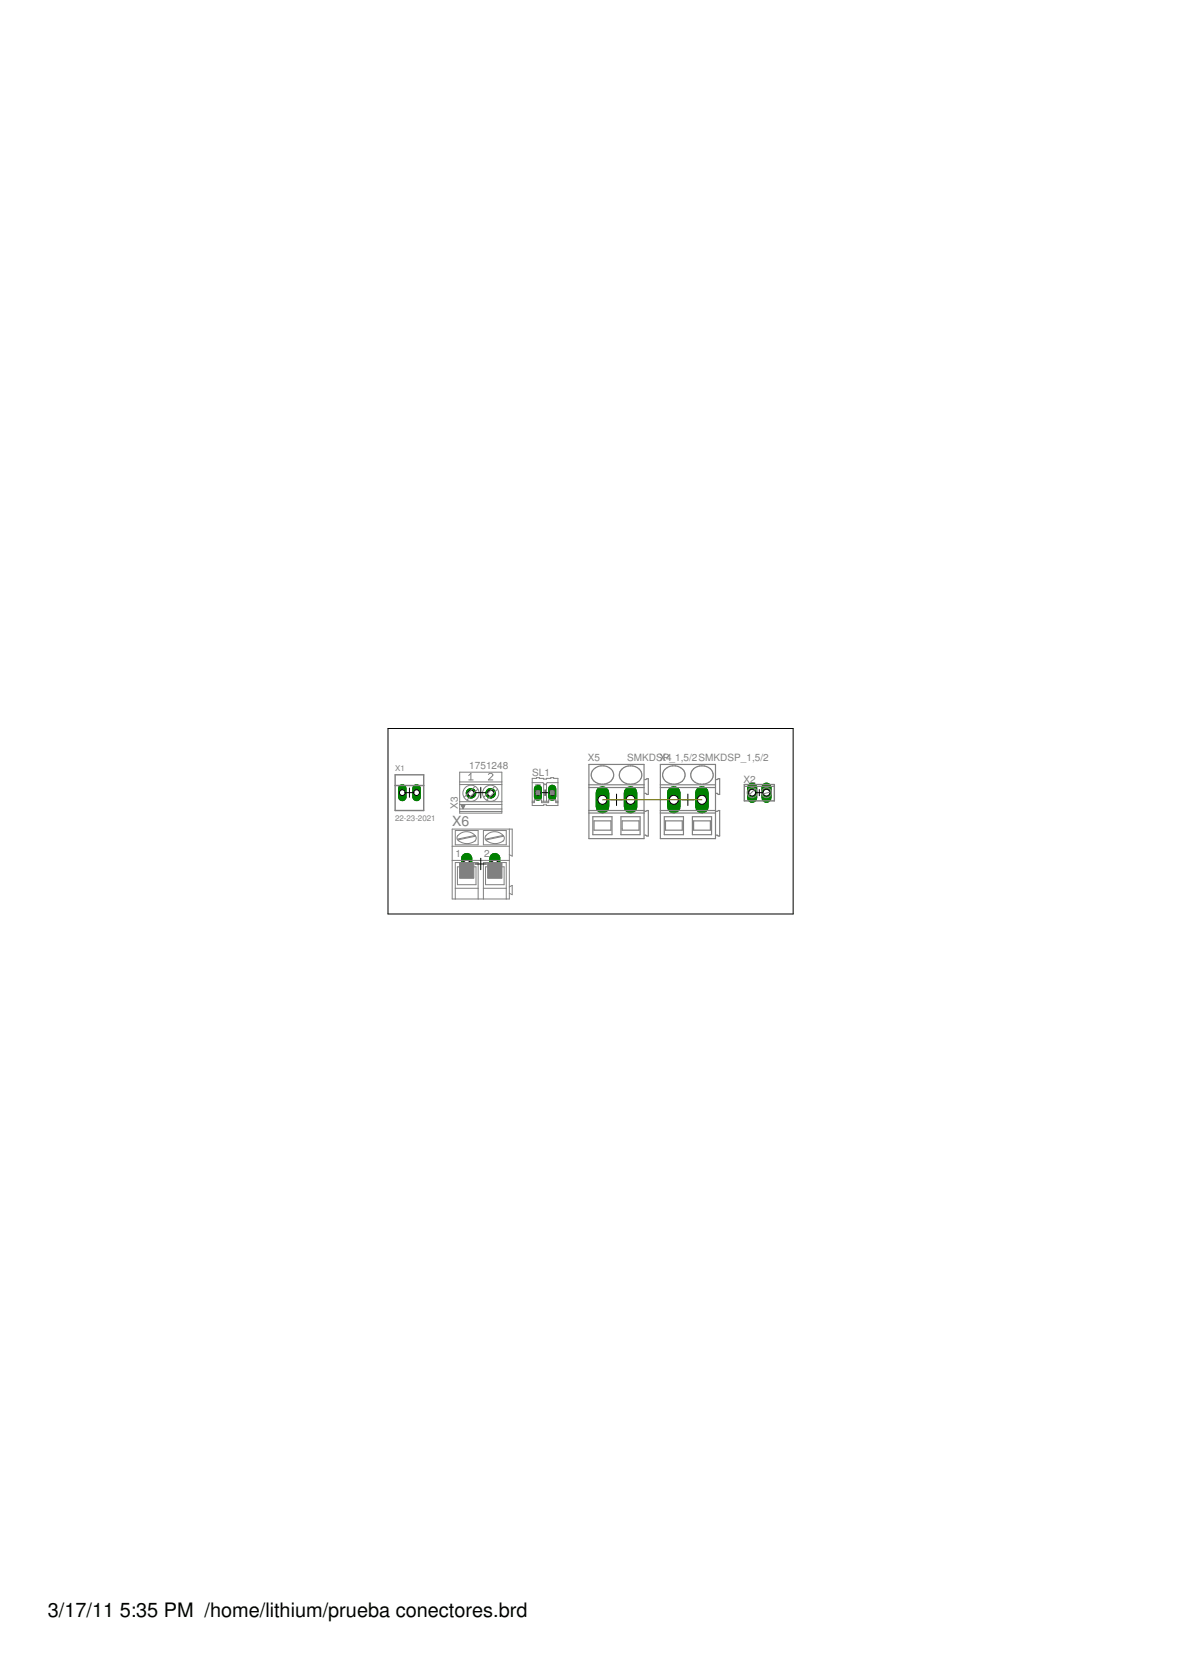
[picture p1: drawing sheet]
<svg xmlns="http://www.w3.org/2000/svg" width="210mm" height="297mm" viewBox="0 0 210 297" stroke-linecap="round" stroke-linejoin="round" font-family="sans-serif">
<defs><g id="words">
<g font-size="3.5">
<text x="8.5" y="287.5">3/17/11</text>
<text x="21.3" y="287.5">5:35 PM /home/lithium/prueba conectores.brd</text>
</g>
<text font-size="2.5" fill="#808080" x="80.4" y="146.9">X6</text>
<g font-size="1.8" fill="#808080">
<text x="83.4" y="136.8">1751248</text>
<text x="94.6" y="138">SL1</text>
<text x="104.5" y="135.2">X5</text>
<text x="111.5" y="135.2">SMKDSXP4_1,5/2SMKDSP_1,5/2</text>
<text x="81.4" y="143.8" transform="rotate(-90 81.4 143.8)">X3</text>
<text x="132.2" y="139.1">X2</text>
<text x="81" y="152.3">1</text>
<text x="86" y="152.3">2</text>
</g>
<g font-size="1.4" fill="#808080">
<text x="70.2" y="137.1">X1</text>
<text x="96.1" y="140" transform="rotate(-90 96.1 140)">1</text>
<text x="70.2" y="146">22-23-2021</text>
</g>
</g></defs>
<path d="M95.6 140.2v1.4z" fill="#008000" stroke="#008000" stroke-width="1.4"/>
<circle cx="95.6" cy="140.9" r=".47" fill="#fff" stroke="#000" stroke-width=".18"/>
<path d="M98.1 140.2v1.4z" fill="#008000" stroke="#008000" stroke-width="1.4"/>
<circle cx="98.1" cy="140.9" r=".47" fill="#fff" stroke="#000" stroke-width=".18"/>
<path d="M71.5 140.2v1.5z" fill="#008000" stroke="#008000" stroke-width="1.5"/>
<circle cx="71.5" cy="140.9" r=".51" fill="#fff" stroke="#000" stroke-width=".18"/>
<path d="M74 140.2v1.5z" fill="#008000" stroke="#008000" stroke-width="1.5"/>
<circle cx="74" cy="140.9" r=".51" fill="#fff" stroke="#000" stroke-width=".18"/>
<path d="M133.7 140v1.8z" fill="#008000" stroke="#008000" stroke-width="1.8"/>
<circle cx="133.7" cy="140.9" r=".59" fill="#fff" stroke="#000" stroke-width=".18"/>
<path d="M136.2 140v1.8z" fill="#008000" stroke="#008000" stroke-width="1.8"/>
<circle cx="136.2" cy="140.9" r=".59" fill="#fff" stroke="#000" stroke-width=".18"/>
<circle cx="83.7" cy="141" r=".85" fill="#008000" stroke="#008000" stroke-width=".18"/>
<circle cx="83.7" cy="141" r=".55" fill="#fff" stroke="#000" stroke-width=".18"/>
<circle cx="87.2" cy="141" r=".85" fill="#008000" stroke="#008000" stroke-width=".18"/>
<circle cx="87.2" cy="141" r=".55" fill="#fff" stroke="#000" stroke-width=".18"/>
<path d="M119.8 141v2.4z" fill="#008000" stroke="#008000" stroke-width="2.4"/>
<circle cx="119.8" cy="142.2" r=".8" fill="#fff" stroke="#000" stroke-width=".18"/>
<path d="M124.8 141v2.4z" fill="#008000" stroke="#008000" stroke-width="2.4"/>
<circle cx="124.8" cy="142.2" r=".8" fill="#fff" stroke="#000" stroke-width=".18"/>
<path d="M107.1 141v2.4z" fill="#008000" stroke="#008000" stroke-width="2.4"/>
<circle cx="107.1" cy="142.2" r=".8" fill="#fff" stroke="#000" stroke-width=".18"/>
<path d="M112.1 141v2.4z" fill="#008000" stroke="#008000" stroke-width="2.4"/>
<circle cx="112.1" cy="142.2" r=".8" fill="#fff" stroke="#000" stroke-width=".18"/>
<path d="M83 152.6v2z" fill="#008000" stroke="#008000" stroke-width="2"/>
<circle cx="83" cy="153.6" r=".66" fill="#fff" stroke="#000" stroke-width=".18"/>
<path d="M87.9 152.6v2z" fill="#008000" stroke="#008000" stroke-width="2"/>
<circle cx="87.9" cy="153.6" r=".66" fill="#fff" stroke="#000" stroke-width=".18"/>
<path d="M95.6 140.2v1.4z" fill="#008000" stroke="#008000" stroke-width="1.4"/>
<circle cx="95.6" cy="140.9" r=".47" fill="#fff" stroke="#000" stroke-width=".18"/>
<path d="M98.1 140.2v1.4z" fill="#008000" stroke="#008000" stroke-width="1.4"/>
<circle cx="98.1" cy="140.9" r=".47" fill="#fff" stroke="#000" stroke-width=".18"/>
<path d="M71.5 140.2v1.5z" fill="#008000" stroke="#008000" stroke-width="1.5"/>
<circle cx="71.5" cy="140.9" r=".51" fill="#fff" stroke="#000" stroke-width=".18"/>
<path d="M74 140.2v1.5z" fill="#008000" stroke="#008000" stroke-width="1.5"/>
<circle cx="74" cy="140.9" r=".51" fill="#fff" stroke="#000" stroke-width=".18"/>
<path d="M133.7 140v1.8z" fill="#008000" stroke="#008000" stroke-width="1.8"/>
<circle cx="133.7" cy="140.9" r=".59" fill="#fff" stroke="#000" stroke-width=".18"/>
<path d="M136.2 140v1.8z" fill="#008000" stroke="#008000" stroke-width="1.8"/>
<circle cx="136.2" cy="140.9" r=".59" fill="#fff" stroke="#000" stroke-width=".18"/>
<circle cx="83.7" cy="141" r=".85" fill="#008000" stroke="#008000" stroke-width=".18"/>
<circle cx="83.7" cy="141" r=".55" fill="#fff" stroke="#000" stroke-width=".18"/>
<circle cx="87.2" cy="141" r=".85" fill="#008000" stroke="#008000" stroke-width=".18"/>
<circle cx="87.2" cy="141" r=".55" fill="#fff" stroke="#000" stroke-width=".18"/>
<path d="M119.8 141v2.4z" fill="#008000" stroke="#008000" stroke-width="2.4"/>
<circle cx="119.8" cy="142.2" r=".8" fill="#fff" stroke="#000" stroke-width=".18"/>
<path d="M124.8 141v2.4z" fill="#008000" stroke="#008000" stroke-width="2.4"/>
<circle cx="124.8" cy="142.2" r=".8" fill="#fff" stroke="#000" stroke-width=".18"/>
<path d="M107.1 141v2.4z" fill="#008000" stroke="#008000" stroke-width="2.4"/>
<circle cx="107.1" cy="142.2" r=".8" fill="#fff" stroke="#000" stroke-width=".18"/>
<path d="M112.1 141v2.4z" fill="#008000" stroke="#008000" stroke-width="2.4"/>
<circle cx="112.1" cy="142.2" r=".8" fill="#fff" stroke="#000" stroke-width=".18"/>
<path d="M83 152.6v2z" fill="#008000" stroke="#008000" stroke-width="2"/>
<circle cx="83" cy="153.6" r=".66" fill="#fff" stroke="#000" stroke-width=".18"/>
<path d="M87.9 152.6v2z" fill="#008000" stroke="#008000" stroke-width="2"/>
<circle cx="87.9" cy="153.6" r=".66" fill="#fff" stroke="#000" stroke-width=".18"/>
<g fill="#808080" stroke="#808080" stroke-width=".18">
<path d="M94.6 138.4v.7z"/>
<path d="M94.6 139.1h1.9z"/>
<path d="M96.5 139.1l.1 .2z"/>
<path d="M96.6 139.3l.3 .2z"/>
<path d="M97.1 139.3l-.2 .2z"/>
<path d="M97.1 139.3l.2-.2z"/>
<path d="M96.6 143.1v.1z"/>
<path d="M94.6 143.2h2z"/>
<path d="M96.6 143.1h.5z"/>
<path d="M97.1 143.1v.1z"/>
<path d="M97.1 143.2h2.1z"/>
<path d="M97.3 139.1h1.9z"/>
<path d="M99.2 138.4v.7z"/>
<path d="M94.6 139.1v3.3z"/>
<path d="M94.6 142.7v.5z"/>
<path d="M94.6 142.7h.4z"/>
<path d="M99.2 142.7v.5z"/>
<path d="M98.8 142.7h.4z"/>
<path d="M99.2 139.1v3.3z"/>
<path d="M98.8 142.4v.3z"/>
<path d="M97.5 142.2h1.3z"/>
<path d="M96.2 142.4v.3z"/>
<path d="M95 142.4v.3z"/>
<path d="M95 142.2h1.2z"/>
<path d="M96.2 142.7h1.3z"/>
<path d="M96.2 142.2v.2z"/>
<path d="M97.5 142.4v.3z"/>
<path d="M97.5 142.2v.2z"/>
<path d="M97.1 142.4h.4z"/>
<path d="M97.1 139.3v3.1z"/>
<path d="M96.2 142.4h.4z"/>
<path d="M96.6 142.4h.5z"/>
<path d="M96.6 139.3v3.1z"/>
<path d="M98.8 142.4h.4z"/>
<path d="M98.8 142.2v.2z"/>
<path d="M99.2 142.4v.3z"/>
<path d="M94.6 142.4h.4z"/>
<path d="M95 142.2v.2z"/>
<path d="M94.6 142.4v.3z"/>
<path d="M94.6 138.4h.8z"/>
<path d="M95.4 138.2v.2z"/>
<path d="M95.9 138.2v.2z"/>
<path d="M95.4 138.2h.5z"/>
<path d="M97.9 138.2v.2z"/>
<path d="M98.4 138.4h.8z"/>
<path d="M98.4 138.2v.2z"/>
<path d="M97.9 138.2h.5z"/>
<path d="M97.1 138.4v.1z"/>
<path d="M97.1 138.4h.8z"/>
<path d="M96.6 138.5h.5z"/>
<path d="M96.6 138.4v.1z"/>
<path d="M95.9 138.4h.7z"/>
<path d="M132.4 139.8h5.1z"/>
<path d="M81.7 137.3h7.5z"/>
<path d="M81.7 137.3v1.7z"/>
<path d="M81.7 143h7.5z"/>
<path d="M89.2 139.5v3z"/>
<path d="M89.2 143v.8z"/>
<path d="M89.2 142.5v.5z"/>
<path d="M81.7 139v.5z"/>
<path d="M81.7 139h7.5z"/>
<path d="M89.2 139v.5z"/>
<path d="M81.7 139.5v3z"/>
<path d="M81.7 139.5h7.5z"/>
<path d="M81.7 142.5h7.5z"/>
<path d="M89.2 137.3v1.7z"/>
<path d="M81.7 142.5v.5z"/>
<path d="M81.7 143v.8z"/>
<path d="M81.7 143.8h7.5z"/>
<path d="M81.7 144.5h7.5z"/>
<path d="M89.2 144.2v.3z"/>
<path d="M81.7 144.2h7.5z"/>
<path d="M81.7 144.2v.3z"/>
<path d="M81.7 143.8v.4z"/>
<path d="M89.2 143.8v.4z"/>
<path d="M82 143.1l.3 .7z"/>
<path d="M82 143.1h.6z"/>
<path d="M82.6 143.1l-.3 .7z"/>
<path d="M82.3 143.7h.1z"/>
<path d="M82.2 143.6h.2z"/>
<path d="M82.2 143.5h.2z"/>
<path d="M82.1 143.4h.4z"/>
<path d="M82.1 143.3h.4z"/>
<path d="M82 143.3h.6z"/>
<path d="M82 143.2h.6z"/>
<path d="M83.3 137.9l.4-.4z"/>
<path d="M83.7 137.5v1.1z"/>
<path d="M83.3 138.6h.8z"/>
<path d="M86.8 138.6h.8z"/>
<path d="M86.8 138.6l.8-.7z"/>
<path d="M87.6 137.7v.2z"/>
<path d="M87.4 137.5l.2 .2z"/>
<path d="M87 137.5h.4z"/>
<path d="M87 137.5l-.2 .2z"/>
<path d="M90.5 147.4v3z"/>
<path d="M80.4 147.4h10.1z"/>
<path d="M90.5 147.4h.5z"/>
<path d="M91 147.4v4.8z"/>
<path d="M90.5 151.9l.5 .3z"/>
<path d="M90.5 158.8l.5 .2z"/>
<path d="M90.5 158.8v1z"/>
<path d="M90.5 157.6l.5-.2z"/>
<path d="M90.5 157.6v1.2z"/>
<path d="M91 157.4v1.6z"/>
<path d="M85.9 157.9v1.9z"/>
<path d="M90 153.3v4.6z"/>
<path d="M85.9 159.8h4.1z"/>
<path d="M90 159.8h.5z"/>
<path d="M85 157.9v1.9z"/>
<path d="M85 159.8h.9z"/>
<path d="M80.9 153.3v4.6z"/>
<path d="M80.4 159.8h.5z"/>
<path d="M80.9 159.8h4.1z"/>
<path d="M85.9 157.9h4.1z"/>
<path d="M85.9 153.3v4.6z"/>
<path d="M90 157.9v1.9z"/>
<path d="M80.9 157.9h4.1z"/>
<path d="M85 153.3v4.6z"/>
<path d="M80.9 157.9v1.9z"/>
<path d="M89.6 154.1v3.2z"/>
<path d="M86.3 157.3h3.3z"/>
<path d="M86.3 154.1v3.2z"/>
<path d="M84.6 154.1v3.2z"/>
<path d="M81.3 157.3h3.3z"/>
<path d="M81.3 154.1v3.2z"/>
<path d="M80.4 152.9v6.9z"/>
<path d="M80.4 150.4v2.5z"/>
<path d="M90.5 151.9v1z"/>
<path d="M90.5 152.9v4.7z"/>
<path d="M80.4 150.4h10.1z"/>
<path d="M80.4 147.4v3z"/>
<path d="M90.5 150.4v1.5z"/>
<path d="M85.9 147.6v2.6z"/>
<path d="M85.9 147.6h4.1z"/>
<path d="M90 147.6v2.6z"/>
<path d="M85.9 150.2h4.1z"/>
<path d="M85 147.6v2.6z"/>
<path d="M80.9 150.2h4.1z"/>
<path d="M80.9 147.6v2.6z"/>
<path d="M80.9 147.6h4.1z"/>
<path d="M86.3 149.2l3.1-.7z"/>
<path d="M86.4 149.3l3.1-.6z"/>
<path d="M81.3 149.2l3.1-.7z"/>
<path d="M81.4 149.3l3.1-.6z"/>
<path d="M80.9 153.3h.4z"/>
<path d="M84.6 153.3h.4z"/>
<path d="M80.4 152.9h.9z"/>
<path d="M84.6 152.9h1.7z"/>
<path d="M89.6 152.9h.9z"/>
<path d="M89.6 153.3h.4z"/>
<path d="M85.9 153.3h.4z"/>
<path d="M133.1 141.4l1.1-1.1z"/>
<path d="M135.5 141.2l1.5-.4z"/>
<path d="M82.5 141.7l1.9-1.9z"/>
<path d="M84.9 140.3l-1.9 1.9z"/>
<path d="M86 141.7l1.9-1.9z"/>
<path d="M86.5 142.2l1.9-1.9z"/>
<path d="M81.3 154.1h.4z"/>
<path d="M84.2 154.1h.4z"/>
<path d="M86.3 154.1h.4z"/>
<path d="M89.2 154.1h.4z"/>
<path d="M81.3 153.3h3.3z"/>
<path d="M81.3 152.9h3.3z"/>
<path d="M86.3 152.9h3.3z"/>
<path d="M86.3 153.3h3.3z"/>
</g>
<g fill="#808080" stroke="#808080" stroke-width=".25">
<path d="M70.2 137.7h5.1z"/>
<path d="M75.3 137.7v1.9z"/>
<path d="M75.3 139.6v4.5z"/>
<path d="M70.2 144.1h5.1z"/>
<path d="M70.2 139.6v4.5z"/>
<path d="M70.2 137.7v1.9z"/>
<path d="M70.2 139.6h5.1z"/>
<path d="M132.3 142.4h5.3z"/>
<path d="M137.6 139.5v2.9z"/>
<path d="M132.3 139.5h5.3z"/>
<path d="M132.3 139.5v2.9z"/>
</g>
<g fill="none" stroke="#808080" stroke-width=".18">
<path d="M81.3 148.6a1.98 1.98 0 0 1 3.3 .3l-.2 .6M81.4 148.5a.6 .6 0 0 0 .1 1M81.5 149.4a2.45 2.45 0 0 0 3 .1M86.3 148.6a1.98 1.98 0 0 1 3.3 .3l-.2 .6M86.4 148.5a.57 .57 0 0 0 .1 1M86.5 149.4a2.45 2.45 0 0 0 2.9 .1"/>
<circle cx="83.7" cy="141" r="1.44"/>
<circle cx="87.2" cy="141" r="1.44"/>
<circle cx="133.7" cy="140.9" r=".89"/>
<circle cx="136.2" cy="140.9" r=".89"/>
</g>
<g fill="#808080" stroke="#808080" stroke-width=".21">
<path d="M117.4 144.1h9.8z"/>
<path d="M117.4 144.5h9.8z"/>
<path d="M117.4 140h9.8z"/>
<path d="M117.4 139.5h9.8z"/>
<path d="M117.4 149.1h9.8z"/>
<path d="M127.2 144.5v4.6z"/>
<path d="M127.2 144.1v.4z"/>
<path d="M127.2 140v4.1z"/>
<path d="M127.2 139.5v.5z"/>
<path d="M127.2 135.9v3.6z"/>
<path d="M117.4 135.9h9.8z"/>
<path d="M117.4 135.9v3.6z"/>
<path d="M117.4 139.5v.5z"/>
<path d="M117.4 140v4.1z"/>
<path d="M117.4 144.1v.4z"/>
<path d="M117.4 144.5v4.6z"/>
<path d="M118.3 147.6h3z"/>
<path d="M121.3 145.9v1.7z"/>
<path d="M118.3 145.9h3z"/>
<path d="M118.3 145.9v1.7z"/>
<path d="M118.1 148.4h3.4z"/>
<path d="M121.5 145.2v3.2z"/>
<path d="M118.1 145.2h3.4z"/>
<path d="M118.1 145.2v3.2z"/>
<path d="M127.3 148.5h.2z"/>
<path d="M127.5 148.5l.2 .1z"/>
<path d="M127.7 148.6h.2z"/>
<path d="M127.9 144.1v4.5z"/>
<path d="M127.7 144.1h.2z"/>
<path d="M127.5 144.2l.2-.1z"/>
<path d="M127.3 144.2h.2z"/>
<path d="M127.3 141h.2z"/>
<path d="M127.5 141l.2 .2z"/>
<path d="M127.7 141.2h.2z"/>
<path d="M127.9 138.4v2.8z"/>
<path d="M127.7 138.4h.2z"/>
<path d="M127.5 138.6l.2-.2z"/>
<path d="M127.3 138.6h.2z"/>
<path d="M123.3 147.3v.3z"/>
<path d="M123.3 147.6h3z"/>
<path d="M126.3 145.9v1.7z"/>
<path d="M123.3 145.9h3z"/>
<path d="M123.3 145.9v1.4z"/>
<path d="M123.1 148.4h3.4z"/>
<path d="M126.5 145.2v3.2z"/>
<path d="M123.1 145.2h3.4z"/>
<path d="M123.1 145.2v3.2z"/>
<path d="M104.7 144.1h9.8z"/>
<path d="M104.7 144.5h9.8z"/>
<path d="M104.7 140h9.8z"/>
<path d="M104.7 139.5h9.8z"/>
<path d="M104.7 149.1h9.8z"/>
<path d="M114.5 144.5v4.6z"/>
<path d="M114.5 144.1v.4z"/>
<path d="M114.5 140v4.1z"/>
<path d="M114.5 139.5v.5z"/>
<path d="M114.5 135.9v3.6z"/>
<path d="M104.7 135.9h9.8z"/>
<path d="M104.7 135.9v3.6z"/>
<path d="M104.7 139.5v.5z"/>
<path d="M104.7 140v4.1z"/>
<path d="M104.7 144.1v.4z"/>
<path d="M104.7 144.5v4.6z"/>
<path d="M105.6 147.6h3z"/>
<path d="M108.6 145.9v1.7z"/>
<path d="M105.6 145.9h3z"/>
<path d="M105.6 145.9v1.7z"/>
<path d="M105.4 148.4h3.4z"/>
<path d="M108.8 145.2v3.2z"/>
<path d="M105.4 145.2h3.4z"/>
<path d="M105.4 145.2v3.2z"/>
<path d="M114.6 148.5h.2z"/>
<path d="M114.8 148.5l.2 .1z"/>
<path d="M115 148.6h.2z"/>
<path d="M115.2 144.1v4.5z"/>
<path d="M115 144.1h.2z"/>
<path d="M114.8 144.2l.2-.1z"/>
<path d="M114.6 144.2h.2z"/>
<path d="M114.6 141h.2z"/>
<path d="M114.8 141l.2 .2z"/>
<path d="M115 141.2h.2z"/>
<path d="M115.2 138.4v2.8z"/>
<path d="M115 138.4h.2z"/>
<path d="M114.8 138.6l.2-.2z"/>
<path d="M114.6 138.6h.2z"/>
<path d="M110.6 147.3v.3z"/>
<path d="M110.6 147.6h3z"/>
<path d="M113.6 145.9v1.7z"/>
<path d="M110.6 145.9h3z"/>
<path d="M110.6 145.9v1.4z"/>
<path d="M110.4 148.4h3.4z"/>
<path d="M113.8 145.2v3.2z"/>
<path d="M110.4 145.2h3.4z"/>
<path d="M110.4 145.2v3.2z"/>
</g>
<path d="M105.7 136.6a2.07 2.07 0 0 1 3.4 1.2 2.09 2.09 0 0 1-1.5 1.6 2.09 2.09 0 0 1-2.1-.7 1.44 1.44 0 0 1 .2-2.1zM110.6 136.7a2.07 2.07 0 0 1 3.5 1.1 2.08 2.08 0 0 1-1.6 1.6 2.08 2.08 0 0 1-2.1-.8 1.38 1.38 0 0 1 .2-1.9zM118.2 136.8a2.09 2.09 0 0 1 2.1-.6 2.09 2.09 0 0 1 1.5 1.6 2.09 2.09 0 0 1-1.5 1.6 2.09 2.09 0 0 1-2.1-.7 1.38 1.38 0 0 1 0-1.9zM123.3 136.7a2.08 2.08 0 0 1 3.5 1.1 2.04 2.04 0 0 1-2 1.6 2.04 2.04 0 0 1-2-1.6l.1-.6z" fill="none" stroke="#808080" stroke-width=".21"/>
<g fill="#808080" stroke="#808080" stroke-width=".18">
<path d="M95.3 140.6h.6v.6h-.6z"/>
<path d="M97.8 140.6h.7v.6h-.7z"/>
<path d="M81.7 153.3h2.5v2.8h-2.5z"/>
<path d="M86.7 153.3h2.5v2.8h-2.5z"/>
</g>
<g fill="#000" stroke="#000" stroke-width=".18">
<path d="M69 129.5v33zM69 129.5h72zM71.9 140.9h1.7zM72.8 140.1v1.6zM84.4 153.6h2.1zM84.5 140.9h1.9zM85.4 140v1.9zM85.4 152.6v2zM96.4 140.9h1zM96.9 140.4v1zM108.6 142.2h2zM109.6 141.2v2z"/>
<path d="M121.2 142.2h2.1zM122.3 141.2v2zM134.4 140.9h1.1zM135 140.4v1.1zM69 162.5h72zM141 129.5v33z"/>
</g>
<path d="M107.1 142.2h17.7z" fill="#808000" stroke="#808000" stroke-width=".18"/>
<use href="#words"/>
</svg>
